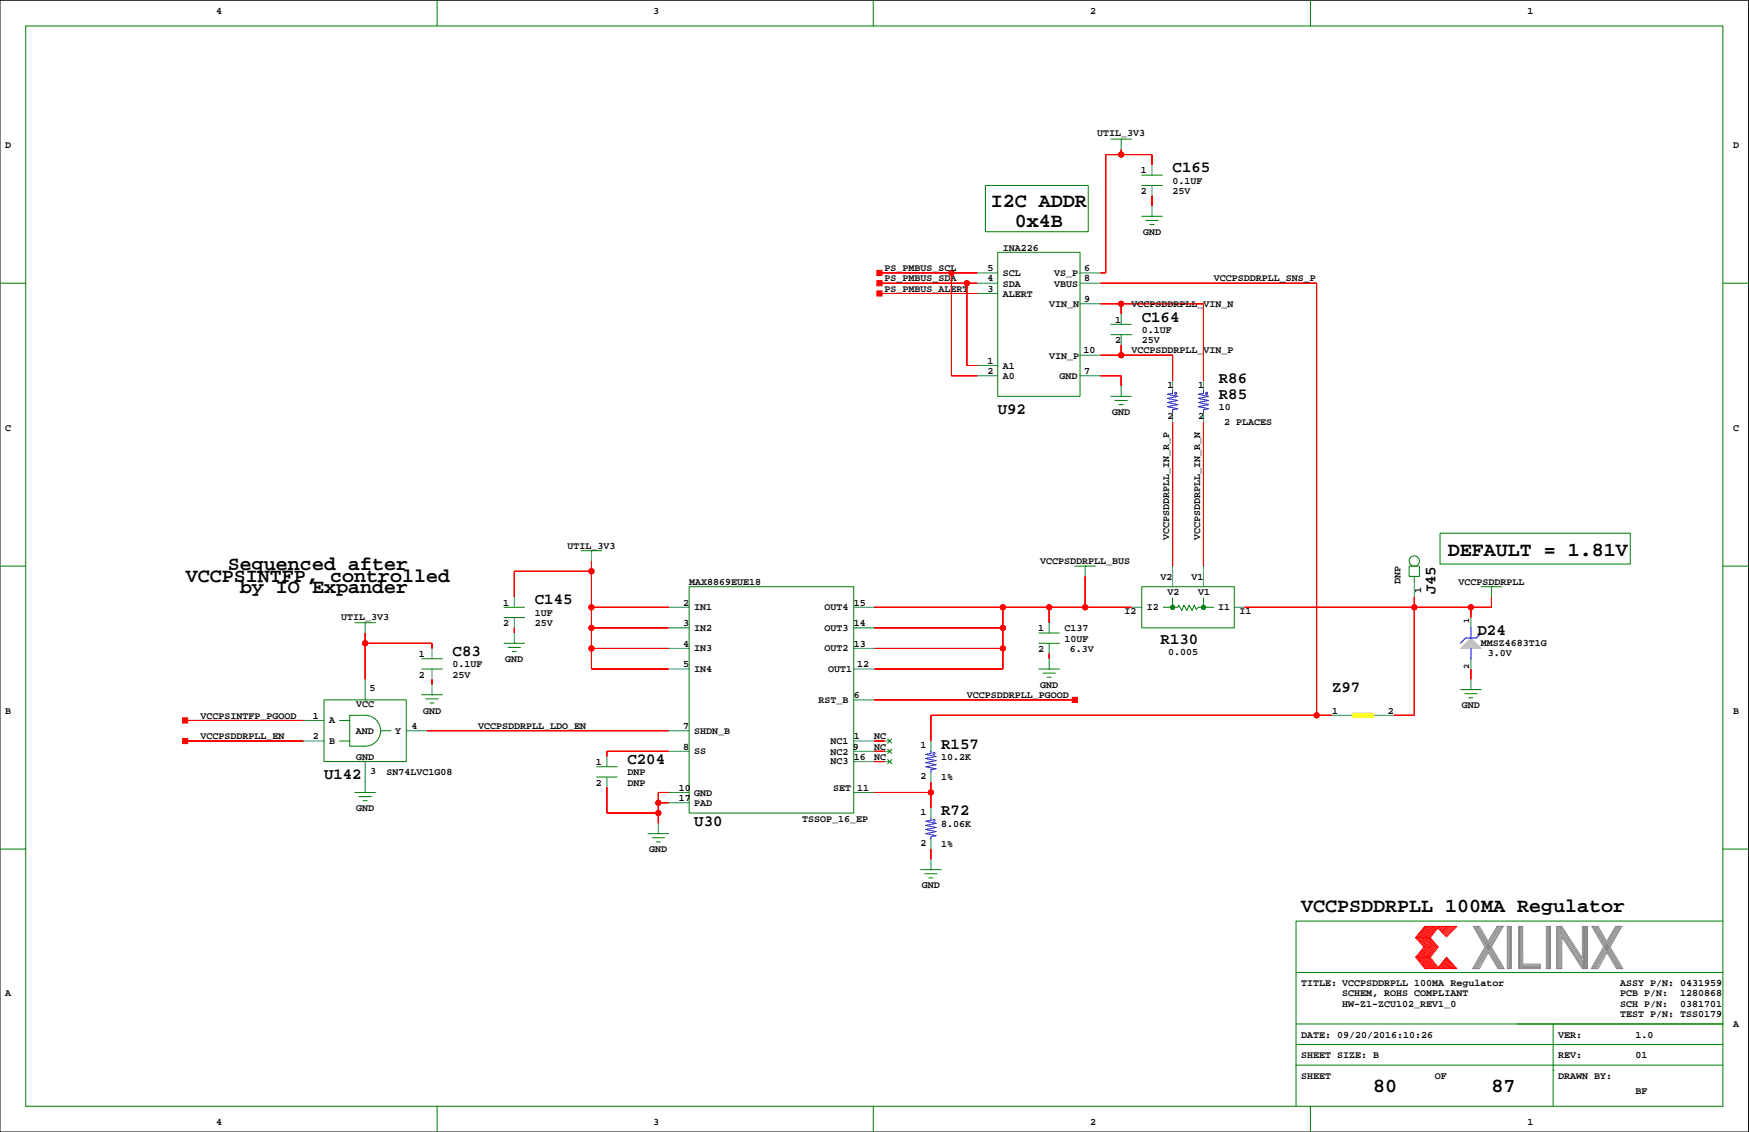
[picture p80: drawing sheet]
<svg xmlns="http://www.w3.org/2000/svg" width="432mm" height="279mm" viewBox="0 0 432 279" stroke-linecap="round" stroke-linejoin="round" font-family="sans-serif">
<defs><g id="words">
<g font-size="4.9">
<text x="244.6" y="51">I2C ADDR</text>
<text x="250.6" y="56">0x4B</text>
<text x="357.4" y="137.3">DEFAULT = 1.81V</text>
<text x="45.9" y="143.6">VCCPSINTFP, controlled</text>
<text x="56.3" y="140.8">Sequenced after</text>
<text x="59.2" y="146.5">by IO Expander</text>
<text x="321.2" y="225.2">VCCPSDDRPLL 100MA Regulator</text>
<text x="339" y="269.6">80</text>
<text x="368.2" y="269.6">87</text>
</g>
<g font-size="3.9">
<text x="289.5" y="42.5">C165</text>
<text x="281.9" y="79.4">C164</text>
<text x="300.9" y="94.6">R86</text>
<text x="300.9" y="98.4">R85</text>
<text x="246.3" y="102.2">U92</text>
<text x="132" y="149.2">C145</text>
<text x="354.4" y="146.7" transform="rotate(-90 354.4 146.7)">J45</text>
<text x="111.7" y="161.9">C83</text>
<text x="286.5" y="159">R130</text>
<text x="364.8" y="156.7">D24</text>
<text x="328.9" y="170.8">Z97</text>
<text x="232.4" y="184.8">R157</text>
<text x="154.9" y="188.6">C204</text>
<text x="80" y="192.4">U142</text>
<text x="171.4" y="203.8">U30</text>
<text x="232.4" y="201.3">R72</text>
</g>
<g font-size="2.5">
<text x="53.3" y="3.4">4</text>
<text x="161.3" y="3.4">3</text>
<text x="269.2" y="3.4">2</text>
<text x="377.1" y="3.4">1</text>
<text x="270.9" y="33.7">UTIL_3V3</text>
<text x="1.3" y="36.4">D</text>
<text x="427.9" y="36.4">D</text>
<text x="281.7" y="47.9">2</text>
<text x="281.7" y="42.8">1</text>
<text x="289.5" y="45.3">0.1UF</text>
<text x="289.5" y="47.9">25V</text>
<text x="282.2" y="58">GND</text>
<text x="247.6" y="61.8">INA226</text>
<text x="218.4" y="72">PS_PMBUS_ALERT</text>
<text x="218.4" y="69.5">PS_PMBUS_SDA</text>
<text x="218.4" y="66.9">PS_PMBUS_SCL</text>
<text x="243.8" y="72">3</text>
<text x="243.8" y="69.5">4</text>
<text x="243.8" y="66.9">5</text>
<text x="247.6" y="68.2">SCL</text>
<text x="247.6" y="70.7">SDA</text>
<text x="260.3" y="68.2">VS_P</text>
<text x="260.3" y="70.7">VBUS</text>
<text x="267.7" y="69.5">8</text>
<text x="267.7" y="66.9">6</text>
<text x="299.7" y="69.5">VCCPSDDRPLL_SNS_P</text>
<text x="247.6" y="73.3">ALERT</text>
<text x="259" y="75.8">VIN_N</text>
<text x="267.7" y="74.5">9</text>
<text x="279.3" y="75.8">VCCPSDDRPLL_VIN_N</text>
<text x="275.3" y="79.6">1</text>
<text x="281.9" y="82.2">0.1UF</text>
<text x="243.8" y="89.8">1</text>
<text x="259" y="88.5">VIN_P</text>
<text x="267.5" y="87.2">10</text>
<text x="275.3" y="84.7">2</text>
<text x="279.3" y="87.2">VCCPSDDRPLL_VIN_P</text>
<text x="281.9" y="84.7">25V</text>
<text x="243.8" y="92.3">2</text>
<text x="247.6" y="93.6">A0</text>
<text x="247.6" y="91">A1</text>
<text x="261.6" y="93.6">GND</text>
<text x="267.7" y="92.3">7</text>
<text x="288.2" y="95.8">1</text>
<text x="295.8" y="95.8">1</text>
<text x="300.9" y="101.2">10</text>
<text x="1.3" y="106.3">C</text>
<text x="274.6" y="102.5">GND</text>
<text x="288.2" y="103.4">2</text>
<text x="295.8" y="103.4">2</text>
<text x="302.2" y="105">2 PLACES</text>
<text x="427.9" y="106.3">C</text>
<text x="140.1" y="135.5">UTIL_3V3</text>
<text x="288.7" y="133.4" transform="rotate(-90 288.7 133.4)">VCCPSDDRPLL_IN_R_P</text>
<text x="296.3" y="133.4" transform="rotate(-90 296.3 133.4)">VCCPSDDRPLL_IN_R_N</text>
<text x="256.8" y="139.3">VCCPSDDRPLL_BUS</text>
<text x="286.5" y="143.1">V2</text>
<text x="294.1" y="143.1">V1</text>
<text x="124.2" y="149.4">1</text>
<text x="168.7" y="149.4">2</text>
<text x="170.1" y="144.4">MAX8869EUE18</text>
<text x="210.8" y="149.4">15</text>
<text x="288.2" y="146.8">V2</text>
<text x="295.8" y="146.8">V1</text>
<text x="345.8" y="144.2" transform="rotate(-90 345.8 144.2)">DNP</text>
<text x="350.9" y="146.3" transform="rotate(-90 350.9 146.3)">1</text>
<text x="360.1" y="144.4">VCCPSDDRPLL</text>
<text x="84.2" y="153">UTIL_3V3</text>
<text x="124.2" y="154.5">2</text>
<text x="132" y="154.5">25V</text>
<text x="132" y="152">1UF</text>
<text x="168.7" y="154.5">3</text>
<text x="171.4" y="150.6">IN1</text>
<text x="171.4" y="155.7">IN2</text>
<text x="203.6" y="150.6">OUT4</text>
<text x="203.6" y="155.7">OUT3</text>
<text x="210.8" y="154.5">14</text>
<text x="256.3" y="155.8">1</text>
<text x="262.8" y="155.8">C137</text>
<text x="277.6" y="151.6">I2</text>
<text x="283.1" y="150.6">I2</text>
<text x="300.8" y="150.6">I1</text>
<text x="306" y="151.6">I1</text>
<text x="168.7" y="159.6">4</text>
<text x="171.4" y="160.7">IN3</text>
<text x="203.6" y="160.7">OUT2</text>
<text x="210.8" y="159.6">13</text>
<text x="256.3" y="160.9">2</text>
<text x="262.8" y="158.3">10UF</text>
<text x="264.1" y="160.9">6.3V</text>
<text x="288.4" y="161.8">0.005</text>
<text x="365.6" y="159.5">MMSZ4683T1G</text>
<text x="367.4" y="162">3.0V</text>
<text x="103.4" y="162.1">1</text>
<text x="103.4" y="167.2">2</text>
<text x="111.7" y="164.7">0.1UF</text>
<text x="111.7" y="167.2">25V</text>
<text x="124.7" y="163.4">GND</text>
<text x="168.7" y="164.7">5</text>
<text x="171.4" y="165.8">IN4</text>
<text x="204.4" y="166">OUT1</text>
<text x="211.6" y="164.7">12</text>
<text x="91.2" y="170.7">5</text>
<text x="202.1" y="173.4">RST_B</text>
<text x="210.8" y="172.3">6</text>
<text x="238.7" y="172.3">VCCPSDDRPLL_PGOOD</text>
<text x="256.8" y="169.8">GND</text>
<text x="1.3" y="176.1">B</text>
<text x="49.5" y="177.4">VCCPSINTFP_PGOOD</text>
<text x="77.2" y="177.4">1</text>
<text x="81.3" y="178.5">A</text>
<text x="87.9" y="174.5">VCC</text>
<text x="101.6" y="179.9">4</text>
<text x="104.4" y="176.1">GND</text>
<text x="118.1" y="179.9">VCCPSDDRPLL_LDO_EN</text>
<text x="168.7" y="179.9">7</text>
<text x="328.9" y="176.1">1</text>
<text x="342.6" y="176.1">2</text>
<text x="360.9" y="174.8">GND</text>
<text x="427.9" y="176.1">B</text>
<text x="49.5" y="182.5">VCCPSDDRPLL_EN</text>
<text x="77.2" y="182.5">2</text>
<text x="81.3" y="183.6">B</text>
<text x="87.9" y="181.2">AND</text>
<text x="97.6" y="181.1">Y</text>
<text x="168.7" y="185">8</text>
<text x="171.4" y="181.1">SHDN_B</text>
<text x="205.1" y="183.6">NC1</text>
<text x="210.6" y="185">9</text>
<text x="210.8" y="182.5">1</text>
<text x="215.9" y="182.5">NC</text>
<text x="215.9" y="185">NC</text>
<text x="227.3" y="184.6">1</text>
<text x="87.9" y="187.5">GND</text>
<text x="91.4" y="191">3</text>
<text x="95.4" y="191.4">SN74LVC1G08</text>
<text x="147.1" y="188.8">1</text>
<text x="154.9" y="191.4">DNP</text>
<text x="171.4" y="186.1">SS</text>
<text x="205.1" y="188.7">NC3</text>
<text x="205.1" y="186.3">NC2</text>
<text x="210.8" y="187.5">16</text>
<text x="215.9" y="187.5">NC</text>
<text x="232.4" y="187.5">10.2K</text>
<text x="147.1" y="193.9">2</text>
<text x="154.9" y="193.9">DNP</text>
<text x="167.6" y="195.2">10</text>
<text x="167.6" y="197.7">17</text>
<text x="171.4" y="196.4">GND</text>
<text x="205.7" y="195.2">SET</text>
<text x="211.6" y="195.2">11</text>
<text x="227.3" y="192.2">2</text>
<text x="232.4" y="192.6">1%</text>
<text x="87.9" y="200.2">GND</text>
<text x="171.4" y="199">PAD</text>
<text x="198.1" y="202.8">TSSOP_16_EP</text>
<text x="227.3" y="201.1">1</text>
<text x="227.3" y="208.8">2</text>
<text x="232.4" y="204">8.06K</text>
<text x="232.4" y="209.1">1%</text>
<text x="160.3" y="210.4">GND</text>
<text x="227.6" y="219.3">GND</text>
<text x="1.3" y="245.9">A</text>
<text x="321.2" y="243.4">TITLE: VCCPSDDRPLL 100MA Regulator</text>
<text x="331.4" y="245.9">SCHEM, ROHS COMPLIANT</text>
<text x="400" y="243.4">ASSY P/N: 0431959</text>
<text x="400" y="245.9">PCB P/N:</text>
<text x="414.8" y="245.9">1280868</text>
<text x="331.4" y="248.5">HW-Z1-ZCU102_REV1_0</text>
<text x="400" y="251">TEST P/N: TSS0179</text>
<text x="400" y="248.5">SCH P/N:</text>
<text x="414.8" y="248.5">0381701</text>
<text x="321.2" y="256.1">DATE: 09/20/2016:10:26</text>
<text x="384.7" y="256.1">VER:</text>
<text x="403.8" y="256.1">1.0</text>
<text x="427.9" y="253.6">A</text>
<text x="321.2" y="261.2">SHEET SIZE: B</text>
<text x="384.7" y="261.2">REV:</text>
<text x="403.8" y="261.2">01</text>
<text x="321.2" y="266.3">SHEET</text>
<text x="354.2" y="266.3">OF</text>
<text x="384.7" y="266.3">DRAWN BY:</text>
<text x="403.8" y="270.1">BF</text>
<text x="53.3" y="277.7">4</text>
<text x="161.3" y="277.7">3</text>
<text x="269.2" y="277.7">2</text>
<text x="377.1" y="277.7">1</text>
</g>
<g font-size="2.1">
<text x="362.7" y="153.7" transform="rotate(-90 362.7 153.7)">1</text>
<text x="362.7" y="165.1" transform="rotate(-90 362.7 165.1)">2</text>
</g>
</g></defs>
<path d="M0 .1h431.7v279.3h-431.7z" fill="none" stroke="#000" stroke-width=".25"/>
<g fill="none" stroke="#008000" stroke-width=".25">
<path d="M6.3 6.4h419.1v266.7h-419.1zM107.9 .1v6.3M215.6 .1v6.3M323.5 .1v6.3M274.3 34.3h5M276.8 34.3h.1M243.3 45.8h25.4v11.4h-25.4zM281.9 45.8h5.1M281.9 43.2h5.1M281.9 53.4h5.1M282.9 54.4h3M283.9 55.4h1"/>
<path d="M284.4 53.4h.1M0 69.9h6.3M246.3 62.3h20.3v35.5h-20.3zM425.4 69.9h6.3M274.3 82.6h5M274.3 80.1h5M274.3 97.8h5M275.3 98.8h3M276.3 99.9h1M276.8 97.8h.1M0 139.7h6.3M143.5 135.9h5.1"/>
<path d="M146 135.9h.1M265.4 139.7h5M267.9 139.7h.1M347.9 139.7h2.5v2.6h-2.5zM355.5 131.6h47v7.6h-47zM425.4 139.7h6.3M87.6 153.7h5.1M90.1 153.7h.1M124.4 149.9h5.1M124.4 152.4h5.1M124.4 158.8h5.1M125.4 159.8h3.1"/>
<path d="M127 158.8h.1M170.1 144.8h40.7v55.9h-40.7zM256.5 158.8h5.1M256.5 156.2h5.1M281.9 144.8h22.8v10.2h-22.8zM287.2 149.9h3.6l.2-.5 .8 1.3 .5-1.3 .7 1.3 .6-1.3 .7 1.3 .5-1.3 .5 1 .5-.5h3.9M289.5 147.6v1.8M297.1 147.6v1.8M349.2 142.3v1.2M365.7 144.8h5.1M368.2 144.8h.1M80 172.7h20.3v15.3h-20.3z"/>
<path d="M83.8 177.8h2.5M86.3 176.6h3.8a3.8 3.8 0 0 1 3.9 3.8 3.8 3.8 0 0 1-3.9 3.8h-3.8zM104.1 165.1h5.1M104.1 162.6h5.1M104.1 171.5h5.1M105.1 172.5h3.1M106.1 173.5h1.1M106.7 171.5h.1M126.5 160.8h1M256.5 165.1h5.1M257.5 166.1h3M258.5 167.2h1"/>
<path d="M259 165.1h.1M360.6 170.2h5.1M361.6 171.2h3.1M362.6 172.2h1M363.1 170.2h.1M83.8 182.9h2.5M87.6 195.6h5.1M88.6 196.6h3.1M89.6 197.6h1.1M90.1 195.6h.1M94 180.4h2.5M147.3 191.8h5.1"/>
<path d="M147.3 189.3h5.1M219.2 182.4l1 1M219.2 187.5l1 1M219.2 184.9l1 1M220.2 182.4l-1 1M220.2 187.5l-1 1M220.2 184.9l-1 1M0 209.6h6.3M160 205.8h5.1M161 206.8h3M162 207.8h1M162.5 205.8h.1"/>
<path d="M227.3 214.6h5.1M228.3 215.7h3M229.3 216.7h1M229.8 214.6h.1M425.4 209.6h6.3M425.4 227.3h-105.4v35.6M320 257.8h105.4M320 252.7h105.4M320 240h105.4M383.5 252.7v20.4M107.9 273.1v6.3M215.6 273.1v6.3"/>
<path d="M320 262.9v10.2M320 262.9h105.4M323.5 273.1v6.3M383.5 264.2h.1"/>
<circle cx="349.2" cy="138.5" r="1.27"/>
<circle cx="289.5" cy="149.9" r=".51"/>
<circle cx="297.1" cy="149.9" r=".51"/>
</g>
<g fill="none" stroke="#f00" stroke-width=".25">
<path d="M276.8 36.9v1.3M284.4 40.7v-2.5h-11.4v29.2h-1.3M284.4 48.3v2.6M217.1 69.9h24.1M217.1 67.4h24.1M217.1 72.4h24.1M234.9 67.4v25.4h6.3M238.7 69.9v20.3h2.5M271.7 75h25.4v19M271.7 69.9h53.3v106.7M276.8 75v2.5M271.7 92.8h5.1v2.5"/>
<path d="M271.7 87.7h17.8v6.3M276.8 85.1v2.6M289.5 104.2v35.5M297.1 104.2v35.5M146 138.5v26.6h19.1M90.1 156.2v11.5M90.1 158.8h16.6v1.2M127 155v1.2M146 155h19.1M146 149.9h19.1M146 141h-19v6.3M215.9 155h31.7"/>
<path d="M215.9 149.9h63.4M247.6 149.9v15.2h-31.7M259 149.9v3.8M267.9 142.3v7.6M349.2 147.3v29.3h-5.1M363.1 149.9v2.5M368.2 147.3v2.6h-60.9M45.7 177.8h29.2M106.7 167.7v1.2M146 160h19.1M215.9 160h31.7M215.9 172.7h49.5"/>
<path d="M259 161.3v1.3M328.9 176.6h-99.1v6.3M363.1 165.1v2.6M45.7 182.9h29.2M90.1 193.1h.1M105.4 180.4h59.7M149.8 194.3v6.4h12.7M162.5 198.1h2.6M165.1 185.4h-15.3v1.3M165.1 195.6h-2.6v7.6M215.9 182.9h2.5M215.9 188h2.5"/>
<path d="M215.9 185.4h2.5M215.9 195.6h13.9M229.8 193.1v6.3M229.8 209.6v2.5M349.5 236.3h3.6M349.9 231.5l1.9 2.2-2 2.6 2.2 2.8M350.1 236.3l2.2 2.8M350.2 231.5l1.9 2.3-2 2.5M350.4 236.3l2.2 2.8M350.5 231.5l1.9 2.3-2 2.5M350.6 236.3l2.3 2.7M350.8 231.5l1.9 2.3-2 2.5"/>
<path d="M351 236.3l2.2 2.8M351.1 231.5l1.9 2.3-2 2.5M351.3 236.3l2.2 2.8M351.4 231.5l1.9 2.3-2 2.5M351.6 236.3l2.2 2.8M351.7 231.5l1.9 2.2M351.8 228.7l-2.3 2.8 2.3-2.8h7.9l-2.6 2.5-2.1-2.1-1.9 2.4 2 2.2-2 2.6 2 2.5 2-2.5 2.6 2.8h-7.9l-2.3-2.8M351.9 236.3l2.2 2.8M352 231.5l1.9 2.2M352.1 228.7l-2.2 2.7M352.2 236.3l2.2 2.8M352.3 231.5l1.9 2.3-2 2.5"/>
<path d="M352.4 228.7l-2.2 2.7M352.5 236.3l2.2 2.8M352.6 231.5l1.9 2.2M352.7 228.7l-2.2 2.7M352.8 236.3l2.2 2.8M352.8 231.5l2 2.2M353 228.7l-2.2 2.7M353.1 231.5h-3.6l2.1 2.2-2.1 2.6M353.2 228.7l-2.1 2.7M353.6 233.8l-2 2.5M353.6 228.7l-2.2 2.7M353.8 228.7l-2.1 2.7"/>
<path d="M353.9 233.8l-1.9 2.4M354.1 228.7l-2.1 2.7M354.4 228.7l-2.1 2.7M354.5 233.8l-2 2.5M354.7 228.7l-2.1 2.7M354.8 233.8l-2 2.5M355 228.7l-2.1 2.7M355.2 238.8l.2 .3M355.3 238.6l.4 .5M355.4 228.7l-.4 .4M355.4 238.4l.6 .7M355.6 238.3l.7 .8"/>
<path d="M355.7 238.1l.9 1M355.7 228.7l-.5 .5M355.9 237.9l1 1.2M356 237.8l1.2 1.3M356.1 228.7l-.8 .7M356.1 237.6l1.4 1.4M356.3 237.4l1.5 1.7M356.4 237.2l1.6 1.9M356.5 228.7l-1 .9M356.5 237.1l1.8 2M356.7 236.9l1.9 2.2M356.8 236.7l2.1 2.4"/>
<path d="M356.8 228.7l-1.1 1.1M356.9 236.6l2.3 2.5M357.1 236.5l2.3 2.6M357.2 228.7l-1.3 1.2M357.5 228.7l-1.4 1.4M357.8 228.7l-1.6 1.6M358.2 228.7l-1.8 1.7M358.5 228.7l-1.9 1.9M359 228.7l-2.2 2.1M359.3 228.7l-2.3 2.3"/>
<circle cx="276.8" cy="38.2" r=".63"/>
<circle cx="234.9" cy="67.4" r=".63"/>
<circle cx="238.7" cy="69.9" r=".63"/>
<circle cx="276.8" cy="75" r=".63"/>
<circle cx="276.8" cy="87.7" r=".63"/>
<circle cx="90.1" cy="158.8" r=".63"/>
<circle cx="146" cy="149.9" r=".63"/>
<circle cx="146" cy="155" r=".63"/>
<circle cx="146" cy="141" r=".63"/>
<circle cx="247.6" cy="149.9" r=".63"/>
<circle cx="247.6" cy="155" r=".63"/>
<circle cx="259" cy="149.9" r=".63"/>
<circle cx="267.9" cy="149.9" r=".63"/>
<circle cx="349.2" cy="149.9" r=".63"/>
<circle cx="363.1" cy="149.9" r=".63"/>
<circle cx="146" cy="160" r=".63"/>
<circle cx="247.6" cy="160" r=".63"/>
<circle cx="325" cy="176.6" r=".63"/>
<circle cx="162.5" cy="198.1" r=".63"/>
<circle cx="229.8" cy="195.6" r=".63"/>
<circle cx="162.5" cy="200.7" r=".63"/>
</g>
<g fill="none" stroke="#848684" stroke-width=".25">
<path d="M364 228.7l6.1 10.4M364.3 228.7l6.1 10.4M364.6 228.7l6.1 10.4M364.9 228.7l6.1 10.4M367.4 232.3l-2.1-3.6h-1.6l2.9 5-3 5.4h1.7l2.1-4 2.4 4h1.6l-3.2-5.4M369.6 228.7l-2.2 3.6M369.8 228.7l-5.9 10.4M370.2 228.7l-6 10.4M370.5 228.7l-6 10.4M370.8 228.7l-6 10.4M371.1 228.7h-1.5h1.5l-2.9 5M372.1 228.7h1v10.4h-1z"/>
<path d="M372.4 228.7v10.4M372.6 228.7v10.4M372.9 228.7v10.4M374.9 228.7h1v9.3h4.3v1.1h-5.3zM375.1 228.7v10.4M375.4 228.7v10.4M375.7 228.7v10.4M375.7 238.2h4.5M375.7 238.5h4.5M375.7 238.8h4.5M381.8 228.7h1v10.4h-1zM382 228.7v10.4"/>
<path d="M382.3 228.7v10.4M382.5 228.7v10.4M384.3 228.7h1.3l5.1 7.8v-7.8h1.2v10.4h-1.2l-5.1-7.9v7.9h-1.3zM384.5 228.7v10.4M384.8 228.7v10.4M385.1 228.7v10.4M385.3 228.7v10.4M385.3 230.3l5.6 8.7M385.3 229.8l5.6 8.7M385.3 229.2l5.6 8.7M385.3 228.8l5.6 8.7M390.9 228.7v10.4"/>
<path d="M391.2 228.7v10.4M391.5 228.7v10.4M391.7 228.6v10.4M393.3 228.7l6.1 10.4M393.6 228.7l6.1 10.4M393.9 228.7l6.1 10.4M394.2 228.7l6.1 10.4M396.7 232.3l-2.1-3.6h-1.6l2.9 5-3 5.4M397.5 233.7l3.2 5.4h-1.6l-2.4-4-2.2 4h-1.6M398.9 228.7l-2.2 3.6M399.1 228.7l-6 10.4M399.4 228.7l-5.9 10.4"/>
<path d="M399.7 228.7l-5.9 10.4M400.1 228.7l-6 10.4M400.4 228.7h-1.5h1.5l-2.9 5"/>
</g>
<g fill="none" stroke="#008080" stroke-width=".25">
<path d="M276.8 34.3v2.6M284.4 40.7v2.5M284.4 45.8v2.5M284.4 50.9v2.5M241.2 67.4h5.1M241.2 69.9h5.1M241.2 72.4h5.1M266.6 67.4h5.1M266.6 69.9h5.1M266.6 75h5.1M276.8 77.5v2.6M241.2 92.8h5.1"/>
<path d="M241.2 90.2h5.1M266.6 92.8h5.1M266.6 87.7h5.1M276.8 82.6v2.5M276.8 95.3v2.5M289.5 94v2.6M297.1 94v2.6M289.5 101.6v2.6M297.1 101.6v2.6M146 135.9v2.6M267.9 139.7v2.6M289.5 139.7v5.1"/>
<path d="M297.1 139.7v5.1M90.1 153.7v2.5M127 147.3v2.6M127 152.4v2.6M127 156.2v2.6M165.1 149.9h5M165.1 155h5M210.8 149.9h5.1M210.8 155h5.1M259 153.7v2.5M259 158.8v2.5M279.3 149.9h2.6"/>
<path d="M304.7 149.9h2.6M349.2 143.5v3.8M363.1 152.4v2.6M368.2 144.8v2.5M74.9 177.8h5.1M90.1 167.7v5M106.7 160v2.6M106.7 165.1v2.6M106.7 168.9v2.6M165.1 160h5M165.1 165.1h5M210.8 160h5.1"/>
<path d="M210.8 165.1h5.1M210.8 172.7h5.1M259 162.6v2.5M328.9 176.6h5M339 176.6h5.1M363.1 162.6v2.5M363.1 167.7v2.5M74.9 182.9h5.1M90.1 188v7.6M100.3 180.4h5.1M149.8 186.7v2.6M149.8 191.8v2.5"/>
<path d="M165.1 180.4h5M165.1 185.4h5M165.1 195.6h5M165.1 198.1h5M210.8 182.9h5.1M210.8 185.4h5.1M210.8 188h5.1M210.8 195.6h5.1M218.4 182.9h1.3M218.4 185.4h1.3M218.4 188h1.3M229.8 182.9v2.5"/>
<path d="M229.8 190.5v2.6M229.8 199.4v2.5M162.5 203.2v2.6M229.8 207v2.6M229.8 212.1v2.5"/>
</g>
<g fill="none" stroke="#00f" stroke-width=".25">
<path d="M289.5 96.6v.5l-1.3 .2 2.6 .5-2.6 .5 2.6 .5-2.6 .6 2.6 .5-2.6 .5 2.6 .5-1.3 .2v.5M297.1 96.6v.5l-1.3 .2 2.6 .5-2.6 .5 2.6 .5-2.6 .6 2.6 .5-2.6 .5 2.6 .5-1.3 .2v.5M363.1 155v2.5M365.7 156.2l-1.3 1.3h-2.5l-1.3 1.3M363.1 160v2.6M229.8 185.4v.5l-1.3 .3 2.6 .5-2.6 .5 2.6 .5-2.6 .5 2.6 .5-2.6 .6 2.6 .5-1.3 .2v.5M229.8 201.9v.6l-1.3 .2 2.6 .5-2.6 .5 2.6 .5-2.6 .5 2.6 .5-2.6 .6 2.6 .5-1.3 .2v.5"/>
<circle cx="290.3" cy="97.1" r=".25"/>
<circle cx="297.9" cy="97.1" r=".25"/>
<circle cx="230.6" cy="185.9" r=".25"/>
<circle cx="230.6" cy="202.5" r=".25"/>
</g>
<g fill="#008000" stroke="#008000" stroke-width=".25">
<circle cx="297.1" cy="149.9" r=".51"/>
<circle cx="289.5" cy="149.9" r=".51"/>
</g>
<path d="M333.9 176h5.1v1.1h-5.1z" fill-rule="evenodd" fill="#ff0" stroke="#ff0" stroke-width=".25"/>
<g fill="#f00" stroke="#f00" stroke-width=".25">
<path d="M363.1 165.1v2.6z" fill-rule="evenodd"/>
<path d="M297.1 75v19z" fill-rule="evenodd"/>
<path d="M276.8 75h20.3z" fill-rule="evenodd"/>
<path d="M276.8 75v2.5z" fill-rule="evenodd"/>
<path d="M271.7 75h5.1z" fill-rule="evenodd"/>
<path d="M289.5 87.7v6.3z" fill-rule="evenodd"/>
<path d="M276.8 87.7h12.7z" fill-rule="evenodd"/>
<path d="M276.8 85.1v2.6z" fill-rule="evenodd"/>
<path d="M271.7 87.7h5.1z" fill-rule="evenodd"/>
<path d="M276.8 92.8v2.5z" fill-rule="evenodd"/>
<path d="M271.7 92.8h5.1z" fill-rule="evenodd"/>
<path d="M325 176.6h3.9z" fill-rule="evenodd"/>
<path d="M325 69.9v106.7z" fill-rule="evenodd"/>
<path d="M271.7 69.9h53.3z" fill-rule="evenodd"/>
<path d="M229.8 176.6h95.2z" fill-rule="evenodd"/>
<path d="M229.8 176.6v6.3z" fill-rule="evenodd"/>
<path d="M271.7 67.4h1.3z" fill-rule="evenodd"/>
<path d="M273 38.2v29.2z" fill-rule="evenodd"/>
<path d="M273 38.2h3.8z" fill-rule="evenodd"/>
<path d="M284.4 38.2v2.5z" fill-rule="evenodd"/>
<path d="M276.8 38.2h7.6z" fill-rule="evenodd"/>
<path d="M276.8 36.9v1.3z" fill-rule="evenodd"/>
<path d="M284.4 48.3v2.6z" fill-rule="evenodd"/>
<path d="M297.1 104.2v35.5z" fill-rule="evenodd"/>
<path d="M289.5 104.2v35.5z" fill-rule="evenodd"/>
<path d="M215.9 165.1h31.7z" fill-rule="evenodd"/>
<path d="M215.9 160h31.7z" fill-rule="evenodd"/>
<path d="M215.9 155h31.7z" fill-rule="evenodd"/>
<path d="M215.9 149.9h31.7z" fill-rule="evenodd"/>
<path d="M247.6 160v5.1z" fill-rule="evenodd"/>
<path d="M247.6 155v5z" fill-rule="evenodd"/>
<path d="M247.6 149.9v5.1z" fill-rule="evenodd"/>
<path d="M267.9 149.9h11.4z" fill-rule="evenodd"/>
<path d="M267.9 142.3v7.6z" fill-rule="evenodd"/>
<path d="M259 149.9h8.9z" fill-rule="evenodd"/>
<path d="M247.6 149.9h11.4z" fill-rule="evenodd"/>
<path d="M259 149.9v3.8z" fill-rule="evenodd"/>
<path d="M217.1 72.4h24.1z" fill-rule="evenodd"/>
<path d="M216.5 71.8h1.3v1.3h-1.3z" fill-rule="evenodd"/>
<path d="M217.1 69.9h21.6z" fill-rule="evenodd"/>
<path d="M238.7 69.9h2.5z" fill-rule="evenodd"/>
<path d="M238.7 90.2h2.5z" fill-rule="evenodd"/>
<path d="M238.7 69.9v20.3z" fill-rule="evenodd"/>
<path d="M216.5 69.3h1.3v1.2h-1.3z" fill-rule="evenodd"/>
<path d="M217.1 67.4h17.8z" fill-rule="evenodd"/>
<path d="M234.9 67.4h6.3z" fill-rule="evenodd"/>
<path d="M234.9 92.8h6.3z" fill-rule="evenodd"/>
<path d="M234.9 67.4v25.4z" fill-rule="evenodd"/>
<path d="M216.5 66.7h1.3v1.3h-1.3z" fill-rule="evenodd"/>
<path d="M215.9 182.9h2.5z" fill-rule="evenodd"/>
<path d="M215.9 188h2.5z" fill-rule="evenodd"/>
<path d="M215.9 185.4h2.5z" fill-rule="evenodd"/>
<path d="M215.9 172.7h49.5z" fill-rule="evenodd"/>
<path d="M264.7 172.1h1.3v1.3h-1.3z" fill-rule="evenodd"/>
<path d="M149.8 185.4v1.3z" fill-rule="evenodd"/>
<path d="M149.8 185.4h15.3z" fill-rule="evenodd"/>
<path d="M162.5 198.1h2.6z" fill-rule="evenodd"/>
<path d="M149.8 194.3v6.4z" fill-rule="evenodd"/>
<path d="M149.8 200.7h12.7z" fill-rule="evenodd"/>
<path d="M162.5 200.7v2.5z" fill-rule="evenodd"/>
<path d="M162.5 198.1v2.6z" fill-rule="evenodd"/>
<path d="M162.5 195.6v2.5z" fill-rule="evenodd"/>
<path d="M162.5 195.6h2.6z" fill-rule="evenodd"/>
<path d="M127 155v1.2z" fill-rule="evenodd"/>
<path d="M146 160h19.1z" fill-rule="evenodd"/>
<path d="M146 165.1h19.1z" fill-rule="evenodd"/>
<path d="M146 160v5.1z" fill-rule="evenodd"/>
<path d="M146 155v5z" fill-rule="evenodd"/>
<path d="M146 138.5v2.5z" fill-rule="evenodd"/>
<path d="M127 141v6.3z" fill-rule="evenodd"/>
<path d="M127 141h19z" fill-rule="evenodd"/>
<path d="M146 141v8.9z" fill-rule="evenodd"/>
<path d="M146 149.9h19.1z" fill-rule="evenodd"/>
<path d="M146 149.9v5.1z" fill-rule="evenodd"/>
<path d="M146 155h19.1z" fill-rule="evenodd"/>
<path d="M259 161.3v1.3z" fill-rule="evenodd"/>
<path d="M229.8 209.6v2.5z" fill-rule="evenodd"/>
<path d="M215.9 195.6h13.9z" fill-rule="evenodd"/>
<path d="M229.8 193.1v2.5z" fill-rule="evenodd"/>
<path d="M229.8 195.6v3.8z" fill-rule="evenodd"/>
<path d="M45.7 182.9h29.2z" fill-rule="evenodd"/>
<path d="M45.1 182.3h1.2v1.2h-1.2z" fill-rule="evenodd"/>
<path d="M45.7 177.8h29.2z" fill-rule="evenodd"/>
<path d="M45.1 177.2h1.2v1.3h-1.2z" fill-rule="evenodd"/>
<path d="M344.1 176.6h5.1z" fill-rule="evenodd"/>
<path d="M349.2 149.9v26.7z" fill-rule="evenodd"/>
<path d="M349.2 147.3v2.6z" fill-rule="evenodd"/>
<path d="M368.2 147.3v2.6z" fill-rule="evenodd"/>
<path d="M363.1 149.9h5.1z" fill-rule="evenodd"/>
<path d="M363.1 149.9v2.5z" fill-rule="evenodd"/>
<path d="M349.2 149.9h13.9z" fill-rule="evenodd"/>
<path d="M307.3 149.9h41.9z" fill-rule="evenodd"/>
<path d="M105.4 180.4h59.7z" fill-rule="evenodd"/>
<path d="M90.1 156.2v2.6z" fill-rule="evenodd"/>
<path d="M106.7 158.8v1.2z" fill-rule="evenodd"/>
<path d="M90.1 158.8h16.6z" fill-rule="evenodd"/>
<path d="M90.1 158.8v8.9z" fill-rule="evenodd"/>
<path d="M106.7 167.7v1.2z" fill-rule="evenodd"/>
<circle cx="276.8" cy="75" r=".63"/>
<circle cx="276.8" cy="87.7" r=".63"/>
<circle cx="325" cy="176.6" r=".63"/>
<circle cx="276.8" cy="38.2" r=".63"/>
<circle cx="247.6" cy="160" r=".63"/>
<circle cx="247.6" cy="155" r=".63"/>
<circle cx="267.9" cy="149.9" r=".63"/>
<circle cx="247.6" cy="149.9" r=".63"/>
<circle cx="259" cy="149.9" r=".63"/>
<circle cx="238.7" cy="69.9" r=".63"/>
<circle cx="234.9" cy="67.4" r=".63"/>
<circle cx="162.5" cy="200.7" r=".63"/>
<circle cx="162.5" cy="198.1" r=".63"/>
<circle cx="146" cy="160" r=".63"/>
<circle cx="146" cy="141" r=".63"/>
<circle cx="146" cy="149.9" r=".63"/>
<circle cx="146" cy="155" r=".63"/>
<circle cx="229.8" cy="195.6" r=".63"/>
<circle cx="363.1" cy="149.9" r=".63"/>
<circle cx="349.2" cy="149.9" r=".63"/>
<circle cx="90.1" cy="158.8" r=".63"/>
</g>
<path d="M360.6 160l2.5-2.5 2.6 2.5z" fill-rule="evenodd" fill="#c0c0c0" stroke="#c0c0c0" stroke-width=".25"/>
<use href="#words"/>
</svg>
